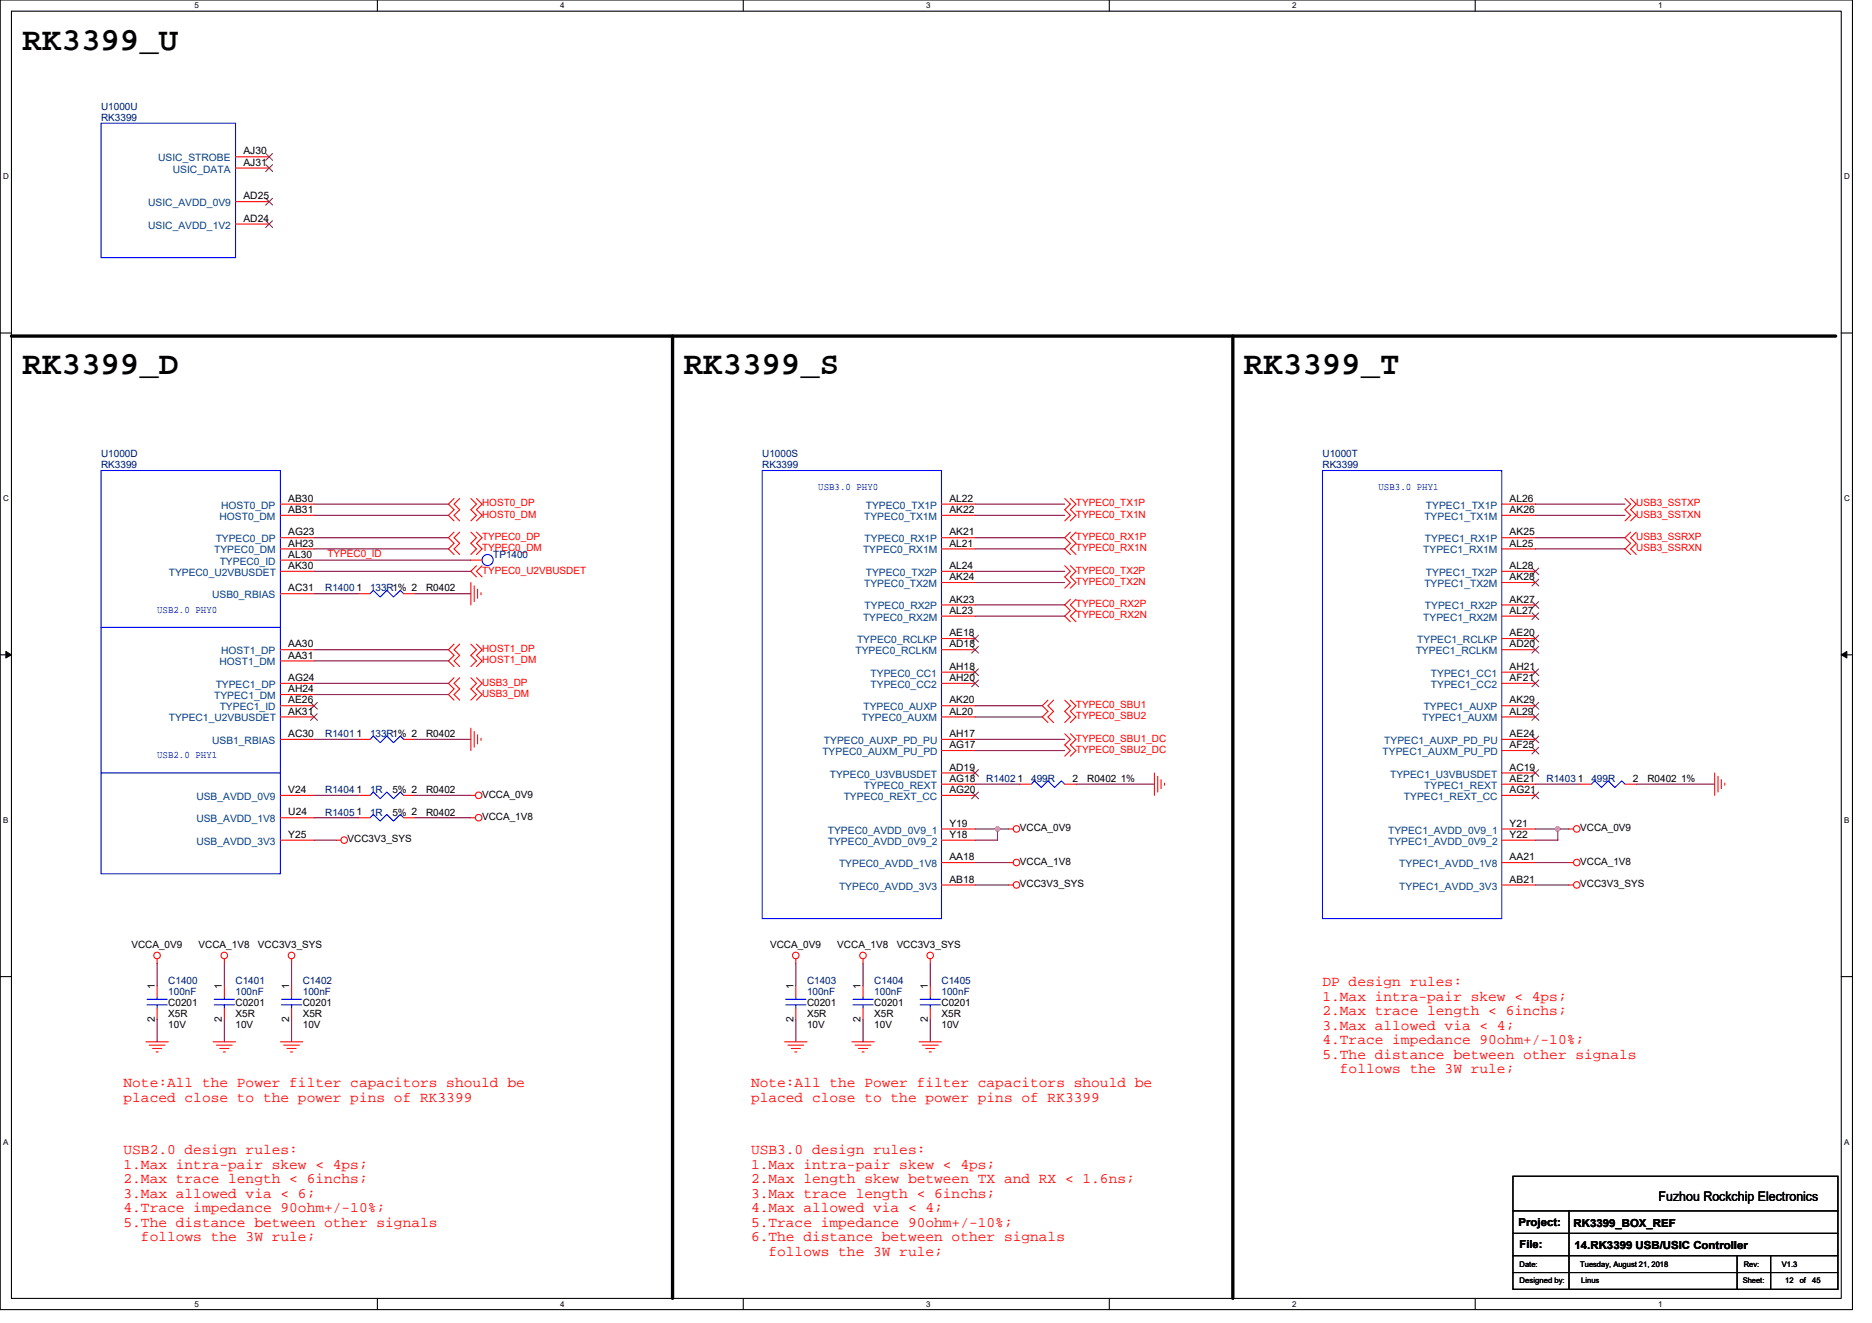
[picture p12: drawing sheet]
<svg xmlns="http://www.w3.org/2000/svg" width="297mm" height="210mm" viewBox="0 0 297 210" stroke-linecap="round" stroke-linejoin="round" font-family="sans-serif">
<defs><g id="words">
<g font-size="5.1">
<text x="3.6" y="7.9">RK3399_U</text>
<text x="3.6" y="59.4">RK3399_D</text>
<text x="108.5" y="59.4">RK3399_S</text>
<text x="197.4" y="59.4">RK3399_T</text>
</g>
<g font-size="2.3" fill="#f00">
<text x="209.8" y="156.5">DP design rules:</text>
<text x="209.8" y="158.8">1.Max intra-pair skew &lt; 4ps;</text>
<text x="209.8" y="161.1">2.Max trace length &lt; 6inchs;</text>
<text x="209.8" y="163.4">3.Max allowed via &lt; 4;</text>
<text x="209.8" y="165.8">4.Trace impedance 90ohm+/-10%;</text>
<text x="19.6" y="172.5">Note:All the Power filter capacitors should be</text>
<text x="119.2" y="172.5">Note:All the Power filter capacitors should be</text>
<text x="209.8" y="168.1">5.The distance between other signals</text>
<text x="212.6" y="170.4">follows the 3W rule;</text>
<text x="19.6" y="174.8">placed close to the power pins of RK3399</text>
<text x="119.2" y="174.8">placed close to the power pins of RK3399</text>
<text x="19.6" y="183.2">USB2.0 design rules:</text>
<text x="19.6" y="185.5">1.Max intra-pair skew &lt; 4ps;</text>
<text x="119.2" y="183.2">USB3.0 design rules:</text>
<text x="119.2" y="185.5">1.Max intra-pair skew &lt; 4ps;</text>
<text x="19.6" y="187.8">2.Max trace length &lt; 6inchs;</text>
<text x="19.6" y="190.1">3.Max allowed via &lt; 6;</text>
<text x="119.2" y="187.8">2.Max length skew between TX and RX &lt; 1.6ns;</text>
<text x="119.2" y="190.1">3.Max trace length &lt; 6inchs;</text>
<text x="19.6" y="192.4">4.Trace impedance 90ohm+/-10%;</text>
<text x="19.6" y="194.7">5.The distance between other signals</text>
<text x="22.4" y="197">follows the 3W rule;</text>
<text x="119.2" y="192.4">4.Max allowed via &lt; 4;</text>
<text x="119.2" y="194.7">5.Trace impedance 90ohm+/-10%;</text>
<text x="119.2" y="197">6.The distance between other signals</text>
<text x="121.9" y="199.3">follows the 3W rule;</text>
</g>
<text font-size="2.1" x="263.2" y="190.5">Fuzhou Rockchip Electronics</text>
<g font-size="1.8">
<text x="241" y="194.5">Project:</text>
<text x="249.7" y="194.7">RK3399_BOX_REF</text>
<text x="241.1" y="198.1">File:</text>
<text x="249.8" y="198.3">14.RK3399 USB/USIC Controller</text>
</g>
<g font-size="1.6" fill="#000080">
<text x="16" y="17.4">U1000U</text>
<text x="16" y="19.2">RK3399</text>
<text x="16" y="72.5">U1000D</text>
<text x="16" y="74.3">RK3399</text>
<text x="120.9" y="72.5">U1000S</text>
<text x="120.9" y="74.3">RK3399</text>
<text x="209.8" y="72.5">U1000T</text>
<text x="209.8" y="74.3">RK3399</text>
<text x="78.3" y="88.5">TP1400</text>
<text x="51.6" y="93.9">R1400</text>
<text x="58.7" y="93.9">133R1% 2</text>
<text x="51.6" y="117">R1401</text>
<text x="58.7" y="117">133R1% 2</text>
<text x="51.6" y="125.9">R1404</text>
<text x="58.7" y="125.9">1R</text>
<text x="156.5" y="124.1">R1402</text>
<text x="163.6" y="124.1">499R</text>
<text x="245.4" y="124.1">R1403</text>
<text x="252.5" y="124.1">499R</text>
<text x="51.6" y="129.4">R1405</text>
<text x="58.7" y="129.4">1R</text>
<text x="26.7" y="156.1">C1400</text>
<text x="26.7" y="157.9">100nF</text>
<text x="37.4" y="156.1">C1401</text>
<text x="37.4" y="157.9">100nF</text>
<text x="48" y="156.1">C1402</text>
<text x="48" y="157.9">100nF</text>
<text x="128.1" y="156.1">C1403</text>
<text x="128.1" y="157.9">100nF</text>
<text x="138.7" y="156.1">C1404</text>
<text x="138.7" y="157.9">100nF</text>
<text x="149.4" y="156.1">C1405</text>
<text x="149.4" y="157.9">100nF</text>
</g>
<g font-size="1.6" fill="#004080">
<text x="25.1" y="25.6">USIC_STROBE</text>
<text x="27.4" y="27.4">USIC_DATA</text>
<text x="23.5" y="32.7">USIC_AVDD_0V9</text>
<text x="23.5" y="36.3">USIC_AVDD_1V2</text>
<text x="34.8" y="82.5">HOST0_DM</text>
<text x="35.1" y="80.7">HOST0_DP</text>
<text x="137.1" y="82.5">TYPEC0_TX1M</text>
<text x="137.4" y="80.7">TYPEC0_TX1P</text>
<text x="226" y="82.5">TYPEC1_TX1M</text>
<text x="226.3" y="80.7">TYPEC1_TX1P</text>
<text x="34" y="87.8">TYPEC0_DM</text>
<text x="34.2" y="86.1">TYPEC0_DP</text>
<text x="34.9" y="89.6">TYPEC0_ID</text>
<text x="136.9" y="87.8">TYPEC0_RX1M</text>
<text x="137.2" y="86.1">TYPEC0_RX1P</text>
<text x="225.8" y="87.8">TYPEC1_RX1M</text>
<text x="226.1" y="86.1">TYPEC1_RX1P</text>
<text x="26.8" y="91.4">TYPEC0_U2VBUSDET</text>
<text x="33.7" y="95">USB0_RBIAS</text>
<text x="137.1" y="93.2">TYPEC0_TX2M</text>
<text x="137.4" y="91.4">TYPEC0_TX2P</text>
<text x="226" y="93.2">TYPEC1_TX2M</text>
<text x="226.3" y="91.4">TYPEC1_TX2P</text>
<text x="136.9" y="98.5">TYPEC0_RX2M</text>
<text x="137.2" y="96.7">TYPEC0_RX2P</text>
<text x="225.8" y="98.5">TYPEC1_RX2M</text>
<text x="226.1" y="96.7">TYPEC1_RX2P</text>
<text x="34.8" y="105.6">HOST1_DM</text>
<text x="35.1" y="103.8">HOST1_DP</text>
<text x="135.7" y="103.8">TYPEC0_RCLKM</text>
<text x="136" y="102.1">TYPEC0_RCLKP</text>
<text x="138.2" y="107.4">TYPEC0_CC1</text>
<text x="224.6" y="103.8">TYPEC1_RCLKM</text>
<text x="224.9" y="102.1">TYPEC1_RCLKP</text>
<text x="227.1" y="107.4">TYPEC1_CC1</text>
<text x="34" y="111">TYPEC1_DM</text>
<text x="34.2" y="109.2">TYPEC1_DP</text>
<text x="34.9" y="112.7">TYPEC1_ID</text>
<text x="137" y="112.7">TYPEC0_AUXP</text>
<text x="138.2" y="109.2">TYPEC0_CC2</text>
<text x="225.9" y="112.7">TYPEC1_AUXP</text>
<text x="227.1" y="109.2">TYPEC1_CC2</text>
<text x="26.8" y="114.5">TYPEC1_U2VBUSDET</text>
<text x="33.7" y="118.1">USB1_RBIAS</text>
<text x="130.5" y="119.8">TYPEC0_AUXM_PU_PD</text>
<text x="130.7" y="118.1">TYPEC0_AUXP_PD_PU</text>
<text x="136.8" y="114.5">TYPEC0_AUXM</text>
<text x="219.4" y="119.8">TYPEC1_AUXM_PU_PD</text>
<text x="219.6" y="118.1">TYPEC1_AUXP_PD_PU</text>
<text x="225.7" y="114.5">TYPEC1_AUXM</text>
<text x="131.7" y="123.4">TYPEC0_U3VBUSDET</text>
<text x="137.1" y="125.2">TYPEC0_REXT</text>
<text x="220.6" y="123.4">TYPEC1_U3VBUSDET</text>
<text x="226" y="125.2">TYPEC1_REXT</text>
<text x="31.2" y="127">USB_AVDD_0V9</text>
<text x="31.2" y="130.5">USB_AVDD_1V8</text>
<text x="133.9" y="127">TYPEC0_REXT_CC</text>
<text x="222.8" y="127">TYPEC1_REXT_CC</text>
<text x="31.2" y="134.1">USB_AVDD_3V3</text>
<text x="131.4" y="132.3">TYPEC0_AVDD_0V9_1</text>
<text x="131.4" y="134.1">TYPEC0_AVDD_0V9_2</text>
<text x="133.1" y="137.6">TYPEC0_AVDD_1V8</text>
<text x="220.3" y="132.3">TYPEC1_AVDD_0V9_1</text>
<text x="220.3" y="134.1">TYPEC1_AVDD_0V9_2</text>
<text x="222" y="137.6">TYPEC1_AVDD_1V8</text>
<text x="133.1" y="141.2">TYPEC0_AVDD_3V3</text>
<text x="222" y="141.2">TYPEC1_AVDD_3V3</text>
</g>
<g font-size="1.6">
<text x="38.6" y="24.5">AJ30</text>
<text x="38.6" y="26.3">AJ31</text>
<text x="38.6" y="31.6">AD25</text>
<text x="38.6" y="35.2">AD24</text>
<text x="45.7" y="81.4">AB31</text>
<text x="45.7" y="79.6">AB30</text>
<text x="150.6" y="79.6">AL22</text>
<text x="150.6" y="81.4">AK22</text>
<text x="239.5" y="81.4">AK26</text>
<text x="239.5" y="79.6">AL26</text>
<text x="45.7" y="88.5">AL30</text>
<text x="45.7" y="85">AG23</text>
<text x="45.7" y="86.7">AH23</text>
<text x="150.6" y="85">AK21</text>
<text x="150.6" y="86.7">AL21</text>
<text x="239.5" y="85">AK25</text>
<text x="239.5" y="86.7">AL25</text>
<text x="45.7" y="90.3">AK30</text>
<text x="45.7" y="93.9">AC31</text>
<text x="56.6" y="93.9">1</text>
<text x="67.6" y="93.9">R0402</text>
<text x="150.6" y="90.3">AL24</text>
<text x="150.6" y="92.1">AK24</text>
<text x="150.6" y="95.6">AK23</text>
<text x="239.5" y="92.1">AK28</text>
<text x="239.5" y="90.3">AL28</text>
<text x="239.5" y="95.6">AK27</text>
<text x="150.6" y="101">AE18</text>
<text x="150.6" y="97.4">AL23</text>
<text x="239.5" y="101">AE20</text>
<text x="239.5" y="97.4">AL27</text>
<text x="45.7" y="104.5">AA31</text>
<text x="45.7" y="102.7">AA30</text>
<text x="150.6" y="106.3">AH18</text>
<text x="150.6" y="102.7">AD18</text>
<text x="239.5" y="106.3">AH21</text>
<text x="239.5" y="102.7">AD20</text>
<text x="45.7" y="111.6">AE26</text>
<text x="45.7" y="108.1">AG24</text>
<text x="45.7" y="109.9">AH24</text>
<text x="45.7" y="113.4">AK31</text>
<text x="150.6" y="108.1">AH20</text>
<text x="150.6" y="111.6">AK20</text>
<text x="150.6" y="113.4">AL20</text>
<text x="239.5" y="108.1">AF21</text>
<text x="239.5" y="111.6">AK29</text>
<text x="239.5" y="113.4">AL29</text>
<text x="45.7" y="117">AC30</text>
<text x="56.6" y="117">1</text>
<text x="67.6" y="117">R0402</text>
<text x="150.6" y="117">AH17</text>
<text x="150.6" y="118.7">AG17</text>
<text x="239.5" y="117">AE24</text>
<text x="239.5" y="118.7">AF25</text>
<text x="45.7" y="125.9">V24</text>
<text x="56.6" y="125.9">1</text>
<text x="62.3" y="125.9">5% 2</text>
<text x="67.6" y="125.9">R0402</text>
<text x="150.6" y="125.9">AG20</text>
<text x="150.6" y="124.1">AG18</text>
<text x="150.6" y="122.3">AD19</text>
<text x="161.5" y="124.1">1</text>
<text x="170.2" y="124.1">2</text>
<text x="172.5" y="124.1">R0402 1%</text>
<text x="239.5" y="125.9">AG21</text>
<text x="239.5" y="124.1">AE21</text>
<text x="239.5" y="122.3">AC19</text>
<text x="250.4" y="124.1">1</text>
<text x="259.1" y="124.1">2</text>
<text x="261.4" y="124.1">R0402 1%</text>
<text x="45.7" y="129.4">U24</text>
<text x="56.6" y="129.4">1</text>
<text x="62.3" y="129.4">5% 2</text>
<text x="67.6" y="129.4">R0402</text>
<text x="76.5" y="126.6">VCCA_0V9</text>
<text x="76.5" y="130.2">VCCA_1V8</text>
<text x="150.6" y="131.2">Y19</text>
<text x="161.8" y="131.9">VCCA_0V9</text>
<text x="239.5" y="131.2">Y21</text>
<text x="250.7" y="131.9">VCCA_0V9</text>
<text x="45.7" y="133">Y25</text>
<text x="55.2" y="133.7">VCC3V3_SYS</text>
<text x="150.6" y="133">Y18</text>
<text x="150.6" y="136.5">AA18</text>
<text x="161.8" y="137.3">VCCA_1V8</text>
<text x="239.5" y="136.5">AA21</text>
<text x="239.5" y="133">Y22</text>
<text x="250.7" y="137.3">VCCA_1V8</text>
<text x="150.6" y="140.1">AB18</text>
<text x="161.8" y="140.8">VCC3V3_SYS</text>
<text x="239.5" y="140.1">AB21</text>
<text x="250.7" y="140.8">VCC3V3_SYS</text>
<text x="20.8" y="150.4">VCCA_0V9</text>
<text x="31.5" y="150.4">VCCA_1V8</text>
<text x="40.9" y="150.4">VCC3V3_SYS</text>
<text x="122.2" y="150.4">VCCA_0V9</text>
<text x="132.9" y="150.4">VCCA_1V8</text>
<text x="142.3" y="150.4">VCC3V3_SYS</text>
<text x="24.5" y="157" transform="rotate(-90 24.5 157)">1</text>
<text x="26.7" y="159.7">C0201</text>
<text x="26.7" y="161.4">X5R</text>
<text x="35.2" y="157" transform="rotate(-90 35.2 157)">1</text>
<text x="37.4" y="159.7">C0201</text>
<text x="37.4" y="161.4">X5R</text>
<text x="45.9" y="157" transform="rotate(-90 45.9 157)">1</text>
<text x="48" y="159.7">C0201</text>
<text x="48" y="161.4">X5R</text>
<text x="125.9" y="157" transform="rotate(-90 125.9 157)">1</text>
<text x="128.1" y="159.7">C0201</text>
<text x="128.1" y="161.4">X5R</text>
<text x="136.6" y="157" transform="rotate(-90 136.6 157)">1</text>
<text x="138.7" y="159.7">C0201</text>
<text x="138.7" y="161.4">X5R</text>
<text x="147.2" y="157" transform="rotate(-90 147.2 157)">1</text>
<text x="149.4" y="159.7">C0201</text>
<text x="149.4" y="161.4">X5R</text>
<text x="24.5" y="162.2" transform="rotate(-90 24.5 162.2)">2</text>
<text x="26.7" y="163.2">10V</text>
<text x="35.2" y="162.2" transform="rotate(-90 35.2 162.2)">2</text>
<text x="37.4" y="163.2">10V</text>
<text x="45.9" y="162.2" transform="rotate(-90 45.9 162.2)">2</text>
<text x="48" y="163.2">10V</text>
<text x="125.9" y="162.2" transform="rotate(-90 125.9 162.2)">2</text>
<text x="128.1" y="163.2">10V</text>
<text x="136.6" y="162.2" transform="rotate(-90 136.6 162.2)">2</text>
<text x="138.7" y="163.2">10V</text>
<text x="147.2" y="162.2" transform="rotate(-90 147.2 162.2)">2</text>
<text x="149.4" y="163.2">10V</text>
</g>
<g font-size="1.6" fill="#00f">
<text x="129.8" y="77.7">USB3.0 PHY0</text>
<text x="218.7" y="77.7">USB3.0 PHY1</text>
<text x="24.9" y="97.3">USB2.0 PHY0</text>
<text x="24.9" y="120.4">USB2.0 PHY1</text>
</g>
<g font-size="1.6" fill="#f00">
<text x="76.5" y="80.4">HOST0_DP</text>
<text x="76.5" y="82.1">HOST0_DM</text>
<text x="170.7" y="82.1">TYPEC0_TX1N</text>
<text x="170.7" y="80.4">TYPEC0_TX1P</text>
<text x="259.6" y="82.1">USB3_SSTXN</text>
<text x="259.6" y="80.4">USB3_SSTXP</text>
<text x="52" y="88.4">TYPEC0_ID</text>
<text x="76.5" y="85.7">TYPEC0_DP</text>
<text x="76.5" y="87.5">TYPEC0_DM</text>
<text x="170.7" y="85.7">TYPEC0_RX1P</text>
<text x="170.7" y="87.5">TYPEC0_RX1N</text>
<text x="259.6" y="85.7">USB3_SSRXP</text>
<text x="259.6" y="87.5">USB3_SSRXN</text>
<text x="76.5" y="91">TYPEC0_U2VBUSDET</text>
<text x="170.7" y="92.8">TYPEC0_TX2N</text>
<text x="170.7" y="91">TYPEC0_TX2P</text>
<text x="170.7" y="96.4">TYPEC0_RX2P</text>
<text x="170.7" y="98.1">TYPEC0_RX2N</text>
<text x="76.5" y="103.5">HOST1_DP</text>
<text x="76.5" y="105.3">HOST1_DM</text>
<text x="76.5" y="108.8">USB3_DP</text>
<text x="76.5" y="110.6">USB3_DM</text>
<text x="170.7" y="112.4">TYPEC0_SBU1</text>
<text x="170.7" y="117.7">TYPEC0_SBU1_DC</text>
<text x="170.7" y="119.5">TYPEC0_SBU2_DC</text>
<text x="170.7" y="114.2">TYPEC0_SBU2</text>
</g>
<g font-size="1.3">
<text x="30.8" y="1.3">5</text>
<text x="88.9" y="1.3">4</text>
<text x="147" y="1.3">3</text>
<text x="205" y="1.3">2</text>
<text x="263.1" y="1.3">1</text>
<text x=".5" y="28.4">D</text>
<text x="292.6" y="28.4">D</text>
<text x=".5" y="79.5">C</text>
<text x="292.6" y="79.5">C</text>
<text x=".5" y="130.6">B</text>
<text x="292.6" y="130.6">B</text>
<text x=".5" y="181.7">A</text>
<text x="292.6" y="181.7">A</text>
<text x="30.8" y="207.4">5</text>
<text x="88.9" y="207.4">4</text>
<text x="147" y="207.4">3</text>
<text x="205" y="207.4">2</text>
<text x="263.1" y="207.4">1</text>
</g>
<g font-size="1.2">
<text x="241.1" y="201.1">Date:</text>
<text x="241.1" y="203.6">Designed by:</text>
<text x="250.7" y="201.1">Tuesday, August 21, 2018</text>
<text x="250.9" y="203.6">Linus</text>
<text x="276.5" y="203.6">Sheet:</text>
<text x="276.7" y="201.1">Rev:</text>
<text x="282.7" y="201.1">V1.3</text>
<text x="283.3" y="203.6">12</text>
<text x="285.6" y="203.6">of</text>
<text x="287.5" y="203.6">45</text>
</g>
</g></defs>
<path d="M0 0h293.9v207.9h-293.9zM1.8 1.8h290.4v204.3h-290.4z" fill="none" stroke="#000" stroke-width=".17"/>
<g fill="#fff">
<path d="M30.8 .2h.7v1.4h-.7z"/>
<path d="M30.8 206.3h.7v1.4h-.7z"/>
</g>
<path d="M59.9 0v1.8M59.9 206.1v1.8" fill="none" stroke="#000" stroke-width=".17"/>
<g fill="#fff">
<path d="M88.9 .2h.7v1.4h-.7z"/>
<path d="M88.9 206.3h.7v1.4h-.7z"/>
</g>
<path d="M117.9 0v1.8M117.9 206.1v1.8" fill="none" stroke="#000" stroke-width=".17"/>
<g fill="#fff">
<path d="M147 .2h.7v1.4h-.7z"/>
<path d="M147 206.3h.7v1.4h-.7z"/>
</g>
<path d="M176 0v1.8M176 206.1v1.8" fill="none" stroke="#000" stroke-width=".17"/>
<g fill="#fff">
<path d="M205 .2h.7v1.4h-.7z"/>
<path d="M205 206.3h.7v1.4h-.7z"/>
</g>
<path d="M234.1 0v1.8M234.1 206.1v1.8" fill="none" stroke="#000" stroke-width=".17"/>
<g fill="#fff">
<path d="M263.1 .2h.7v1.4h-.7z"/>
<path d="M263.1 206.3h.7v1.4h-.7z"/>
<path d="M.5 27.3h.9v1.4h-.9z"/>
<path d="M292.6 27.3h.9v1.4h-.9z"/>
<path d="M.5 78.4h.9v1.4h-.9z"/>
<path d="M292.6 78.4h.9v1.4h-.9z"/>
</g>
<path d="M0 52.9h1.8M292.2 52.9h1.7" fill="none" stroke="#000" stroke-width=".17"/>
<g fill="#fff">
<path d="M.5 129.5h.8v1.4h-.8z"/>
<path d="M292.6 129.5h.9v1.4h-.9z"/>
</g>
<path d="M0 103.9h1.8M292.2 103.9h1.7" fill="none" stroke="#000" stroke-width=".17"/>
<path d="M.9 103.4l.9 .5-.9 .5zM292.2 103.9l.8-.5v1z" fill="#000" stroke="#000" stroke-width=".16"/>
<g fill="#fff">
<path d="M.5 180.5h.8v1.4h-.8z"/>
<path d="M292.6 180.5h.9v1.4h-.9z"/>
</g>
<path d="M0 155h1.8M292.2 155h1.7M240.1 192.2h51.5M240.1 195.7h51.5M240.1 199.3h51.5M240.1 186.7h51.5v17.9h-51.5zM249 192.2v12.4M275.6 199.3v5.3M281 199.3v5.3M240.1 202h51.5" fill="none" stroke="#000" stroke-width=".17"/>
<path d="M1.8 53.3h289.5M106.7 53.3v152.8M195.6 53.3v152.8" fill="none" stroke="#000" stroke-width=".53"/>
<g fill="none" stroke="#f00" stroke-width=".17">
<path d="M37.4 24.9h5.3M37.4 26.7h5.3M37.4 32h5.3M37.4 35.6h5.3M72 79.1l-.8 .9 .8 .9-.8 .9 .8 .9M72.9 79.1l-.9 .9 .9 .9-.9 .9 .9 .9M74.7 79.1l.9 .9-.9 .9 .9 .9-.9 .9M75.6 79.1l.9 .9-.9 .9 .9 .9-.9 .9M168.9 79.1l.9 .9-.9 .9 .9 .9-.9 .9M169.8 79.1l.9 .9-.9 .9 .9 .9-.9 .9M257.8 79.1l.9 .9-.9 .9 .9 .9-.9 .9M258.7 79.1l.9 .9-.9 .9 .9 .9-.9 .9"/>
<path d="M44.5 80h5.3M44.5 81.8h5.3M44.5 85.3h5.3M44.5 87.1h5.3M44.5 88.9h5.3M44.5 90.7h5.3M44.5 94.2h5.3M56.9 94.2h1.8M64 94.2h1.8M72 84.5l-.8 .8 .8 .9-.8 .9 .8 .9M72.9 84.5l-.9 .8 .9 .9-.9 .9 .9 .9M74.7 88.9h1.8"/>
<path d="M74.7 92.5v3.5M74.7 84.5l.9 .8-.9 .9 .9 .9-.9 .9M75.2 93v2.5M75.6 89.8l-.9 .9 .9 .9M75.6 84.5l.9 .8-.9 .9 .9 .9-.9 .9M75.8 93.5v1.5M76.3 94.1v.3M76.5 89.8l-.9 .9 .9 .9M149.4 80h5.3M149.4 81.8h5.3M149.4 85.3h5.3M149.4 87.1h5.3"/>
<path d="M149.4 90.7h5.3M149.4 92.5h5.3M149.4 96h5.3M149.4 97.8h5.3M168.9 89.8l.9 .9-.9 .9 .9 .9-.9 .8M169.8 89.8l.9 .9-.9 .9 .9 .9-.9 .8M169.8 84.5l-.9 .8 .9 .9-.9 .9 .9 .9M169.8 95.1l-.9 .9 .9 .9-.9 .9 .9 .9M170.7 84.5l-.9 .8 .9 .9-.9 .9 .9 .9M170.7 95.1l-.9 .9 .9 .9-.9 .9 .9 .9M238.3 80h5.3M238.3 81.8h5.3"/>
<path d="M238.3 85.3h5.3M238.3 87.1h5.3M238.3 90.7h5.3M238.3 92.5h5.3M238.3 96h5.3M238.3 97.8h5.3M258.7 84.5l-.9 .8 .9 .9-.9 .9 .9 .9M259.6 84.5l-.9 .8 .9 .9-.9 .9 .9 .9M44.5 103.1h5.3M44.5 104.9h5.3M44.5 108.5h5.3M44.5 110.2h5.3"/>
<path d="M44.5 112h5.3M44.5 113.8h5.3M44.5 117.3h5.3M56.9 117.3h1.8M64 117.3h1.8M72 102.2l-.8 .9 .8 .9-.8 .9 .8 .9M72 107.6l-.8 .9 .8 .8-.8 .9 .8 .9M72.9 102.2l-.9 .9 .9 .9-.9 .9 .9 .9M72.9 107.6l-.9 .9 .9 .8-.9 .9 .9 .9M74.7 115.6v3.5M74.7 102.2l.9 .9-.9 .9 .9 .9-.9 .9M74.7 107.6l.9 .9-.9 .8 .9 .9-.9 .9"/>
<path d="M75.2 116.1v2.5M75.6 102.2l.9 .9-.9 .9 .9 .9-.9 .9M75.6 107.6l.9 .9-.9 .8 .9 .9-.9 .9M75.8 116.6v1.5M76.3 117.2v.3M149.4 101.3h5.3M149.4 103.1h5.3M149.4 106.7h5.3M149.4 108.5h5.3M149.4 112h5.3M149.4 113.8h5.3M149.4 117.3h5.3"/>
<path d="M149.4 119.1h5.3M166.3 111.1l-.9 .9 .9 .9-.9 .9 .9 .9M167.2 111.1l-.9 .9 .9 .9-.9 .9 .9 .9M168.9 116.5l.9 .8-.9 .9 .9 .9-.9 .9M168.9 111.1l.9 .9-.9 .9 .9 .9-.9 .9M169.8 116.5l.9 .8-.9 .9 .9 .9-.9 .9M169.8 111.1l.9 .9-.9 .9 .9 .9-.9 .9M238.3 101.3h5.3M238.3 103.1h5.3M238.3 106.7h5.3M238.3 108.5h5.3M238.3 112h5.3"/>
<path d="M238.3 113.8h5.3M238.3 117.3h5.3M238.3 119.1h5.3M44.5 126.2h5.3M44.5 129.8h5.3M44.5 133.3h5.3M53.4 133.3h.7M56.9 126.2h1.8M56.9 129.8h1.8M64 126.2h1.8M64 129.8h1.8M74.7 126.2h.7"/>
<path d="M74.7 129.8h.7M149.4 124.5h5.3M149.4 126.2h5.3M149.4 131.6h5.3M149.4 133.3h5.3M149.4 136.9h5.3M149.4 122.7h5.3M160.1 131.6h.7M160.1 136.9h.7M161.8 124.5h1.8M168.9 124.5h1.8M183.2 122.7v3.5"/>
<path d="M183.7 123.2v2.5M184.2 123.7v1.5M184.8 124.3v.3M238.3 124.5h5.3M238.3 126.2h5.3M238.3 131.6h5.3M238.3 133.3h5.3M238.3 136.9h5.3M238.3 122.7h5.3M249 131.6h.7M249 136.9h.7M250.7 124.5h1.8"/>
<path d="M257.8 124.5h1.8M272.1 122.7v3.5M272.6 123.2v2.5M273.1 123.7v1.5M273.7 124.3v.3M24.9 152.2v.7M24.9 156.5v1.7M35.6 152.2v.7M35.6 156.5v1.7M46.3 152.2v.7M46.3 156.5v1.7M126.3 152.2v.7"/>
<path d="M126.3 156.5v1.7M136.9 152.2v.7M136.9 156.5v1.7M147.6 152.2v.7M147.6 156.5v1.7M149.4 140.5h5.3M160.1 140.5h.7M238.3 140.5h5.3M249 140.5h.7M23.2 165.4h3.5M23.7 165.9h2.5M24.2 166.4h1.5"/>
<path d="M24.8 167h.3M24.9 160v1.8M33.8 165.4h3.6M34.4 165.9h2.4M34.9 166.4h1.4M35.4 167h.4M35.6 160v1.8M44.5 165.4h3.5M45 165.9h2.5M45.5 166.4h1.5M46.1 167h.3M46.3 160v1.8"/>
<path d="M124.5 165.4h3.6M125 165.9h2.5M125.6 166.4h1.4M126.1 167h.3M126.3 160v1.8M135.2 165.4h3.5M135.7 165.9h2.5M136.2 166.4h1.5M136.8 167h.3M136.9 160v1.8M145.8 165.4h3.6M146.4 165.9h2.5"/>
<path d="M146.9 166.4h1.4M147.4 167h.4M147.6 160v1.8"/>
<circle cx="54.6" cy="133.3" r=".52"/>
<circle cx="75.9" cy="129.8" r=".52"/>
<circle cx="75.9" cy="126.2" r=".52"/>
<circle cx="161.3" cy="131.6" r=".52"/>
<circle cx="161.3" cy="136.9" r=".52"/>
<circle cx="250.2" cy="136.9" r=".52"/>
<circle cx="250.2" cy="131.6" r=".52"/>
<circle cx="24.9" cy="151.6" r=".52"/>
<circle cx="35.6" cy="151.6" r=".52"/>
<circle cx="46.3" cy="151.6" r=".52"/>
<circle cx="126.3" cy="151.6" r=".52"/>
<circle cx="136.9" cy="151.6" r=".52"/>
<circle cx="147.6" cy="151.6" r=".52"/>
<circle cx="161.3" cy="140.5" r=".52"/>
<circle cx="250.2" cy="140.5" r=".52"/>
</g>
<g fill="none" stroke="#00f" stroke-width=".17">
<path d="M16 19.6h21.4v21.3h-21.4zM16 74.7h28.5v64h-28.5zM120.9 74.7h28.5v71.1h-28.5zM209.8 74.7h28.5v71.1h-28.5zM16 99.6h28.5M58.7 94.2l.5-.5 1.1 1.1 1.1-1.1 1 1.1 1.1-1.1 .5 .5M58.7 117.3l.5-.5 1.1 1.1 1.1-1.1 1 1.1 1.1-1.1 .5 .5M16 122.7h28.5M58.7 126.2l.5-.5 1.1 1.1 1.1-1.1 1 1.1 1.1-1.1 .5 .5M58.7 129.8l.5-.5 1.1 1 1.1-1 1 1 1.1-1 .5 .5M163.6 124.5l.5-.6 1.1 1.1 1.1-1.1 1 1.1 1.1-1.1 .5 .6M252.5 124.5l.5-.6 1.1 1.1 1.1-1.1 1 1.1 1.1-1.1 .5 .6"/>
<path d="M23.3 159.5h3.2M23.3 158.6h3.2M24.9 158.2v.4M24.9 159.5v.5M34 159.5h3.2M34 158.6h3.2M35.6 158.2v.4M35.6 159.5v.5M44.7 159.5h3.2M44.7 158.6h3.2M46.3 158.2v.4M46.3 159.5v.5"/>
<path d="M124.7 159.5h3.2M124.7 158.6h3.2M126.3 158.2v.4M126.3 159.5v.5M135.3 159.5h3.3M135.3 158.6h3.3M136.9 158.2v.4M136.9 159.5v.5M146 159.5h3.2M146 158.6h3.2M147.6 158.2v.4M147.6 159.5v.5"/>
<circle cx="77.4" cy="88.9" r=".88"/>
</g>
<g fill="none" stroke="#804000" stroke-width=".16">
<path d="M42.2 24.4l1.1 1M42.2 26.1l1.1 1.1M42.2 31.5l1.1 1.1M42.2 35l1.1 1.1M43.2 24.4l-1 1M43.2 26.1l-1 1.1M43.2 31.5l-1 1.1M43.2 35l-1 1.1M243.1 90.1l1.1 1.1M243.1 91.9l1.1 1.1M243.1 95.5l1.1 1.1M243.1 97.3l1.1 1"/>
<path d="M244.2 90.1l-1.1 1.1M244.2 91.9l-1.1 1.1M244.2 95.5l-1.1 1.1M244.2 97.3l-1.1 1M49.3 111.5l1.1 1.1M49.3 113.3l1.1 1M50.4 111.5l-1.1 1.1M50.4 113.3l-1.1 1M154.2 100.8l1.1 1.1M154.2 102.6l1.1 1.1M154.2 106.2l1.1 1M154.2 107.9l1.1 1.1"/>
<path d="M155.3 100.8l-1.1 1.1M155.3 102.6l-1.1 1.1M155.3 106.2l-1.1 1M155.3 107.9l-1.1 1.1M243.1 100.8l1.1 1.1M243.1 102.6l1.1 1.1M243.1 106.2l1.1 1M243.1 107.9l1.1 1.1M243.1 111.5l1.1 1.1M243.1 113.3l1.1 1M243.1 116.8l1.1 1.1M243.1 118.6l1.1 1.1"/>
<path d="M244.2 100.8l-1.1 1.1M244.2 102.6l-1.1 1.1M244.2 106.2l-1.1 1M244.2 107.9l-1.1 1.1M244.2 111.5l-1.1 1.1M244.2 113.3l-1.1 1M244.2 116.8l-1.1 1.1M244.2 118.6l-1.1 1.1M154.2 125.7l1.1 1.1M154.2 122.2l1.1 1M155.3 125.7l-1.1 1.1M155.3 122.2l-1.1 1"/>
<path d="M243.1 125.7l1.1 1.1M243.1 122.2l1.1 1M244.2 125.7l-1.1 1.1M244.2 122.2l-1.1 1"/>
</g>
<g fill="none" stroke="#800040" stroke-width=".17">
<path d="M49.8 94.2h7.1M49.8 80h21.4M49.8 81.8h21.4M49.8 87.1h21.4M49.8 85.3h21.4M49.8 90.7h24.9M49.8 88.9h24.9M65.8 94.2h8.9M154.7 87.1h14.2M154.7 85.3h14.2M154.7 97.8h14.2M154.7 96h14.2"/>
<path d="M154.7 80h14.2M154.7 81.8h14.2M154.7 90.7h14.2M154.7 92.5h14.2M243.6 87.1h14.2M243.6 85.3h14.2M243.6 80h14.2M243.6 81.8h14.2M49.8 117.3h7.1M49.8 103.1h21.4M49.8 104.9h21.4M49.8 110.2h21.4"/>
<path d="M49.8 108.5h21.4M65.8 117.3h8.9M154.7 117.3h14.2M154.7 119.1h14.2M154.7 112h10.7M154.7 113.8h10.7M49.8 129.8h7.1M49.8 126.2h7.1M49.8 133.4h3.6M65.8 129.8h8.9M65.8 126.2h8.9M154.7 131.6h3.6"/>
<path d="M154.7 136.9h5.4M154.7 124.5h7.1M158.3 131.6v1.8h-3.6M158.3 131.6h1.8M170.7 124.5h12.5M243.6 124.5h7.1M243.6 136.9h5.4M243.6 131.6h3.6M247.2 131.6h1.8M247.2 131.6v1.8h-3.6M259.6 124.5h12.5M24.9 152.9v3.6"/>
<path d="M35.6 152.9v3.6M46.3 152.9v3.6M126.3 152.9v3.6M136.9 152.9v3.6M147.6 152.9v3.6M154.7 140.5h5.4M243.6 140.5h5.4M24.9 161.8v3.6M35.6 161.8v3.6M46.3 161.8v3.6M126.3 161.8v3.6M136.9 161.8v3.6"/>
<path d="M147.6 161.8v3.6"/>
</g>
<g fill="#f0f" stroke="#f0f" stroke-width=".17">
<circle cx="158.3" cy="131.6" r=".35"/>
<circle cx="247.2" cy="131.6" r=".35"/>
</g>
<use href="#words"/>
</svg>
